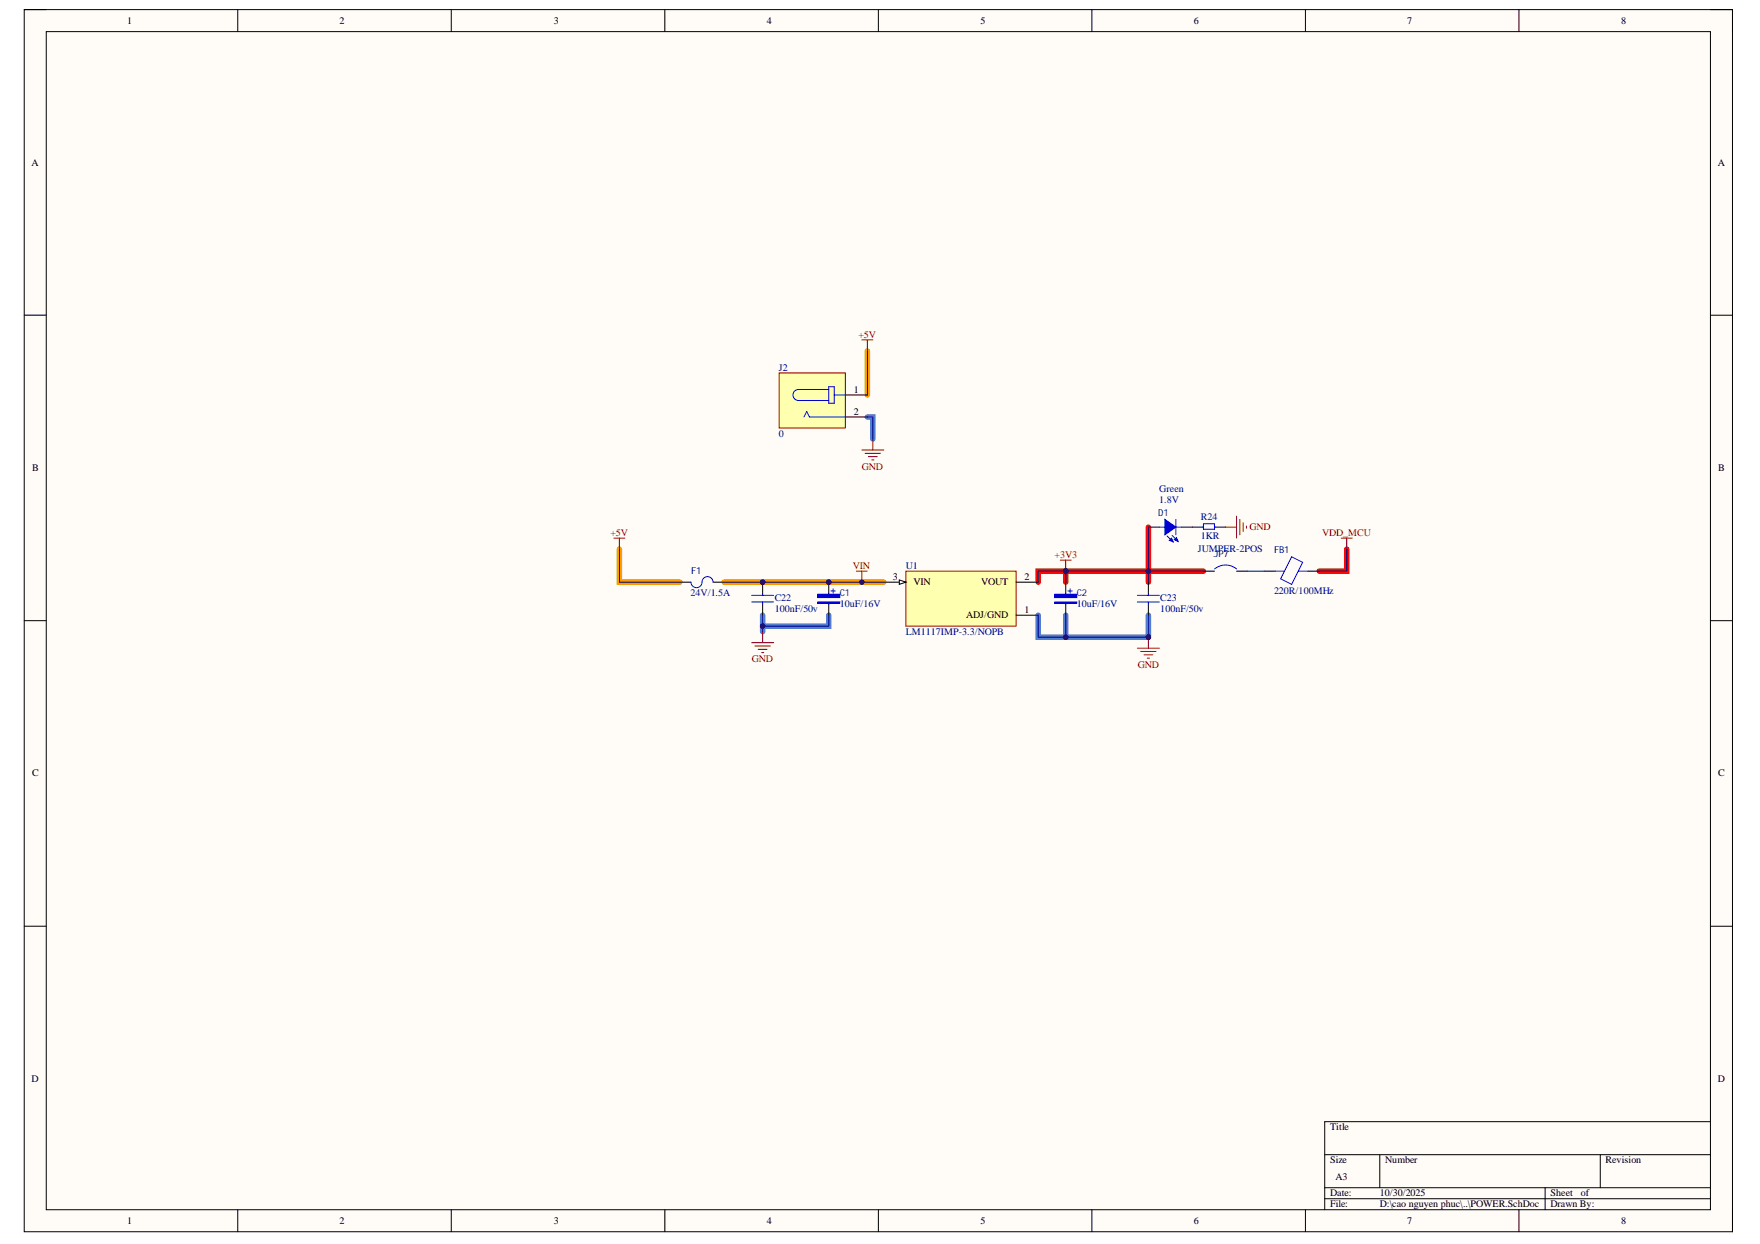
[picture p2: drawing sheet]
<svg xmlns="http://www.w3.org/2000/svg" width="297mm" height="210mm" viewBox="0 0 297 210" stroke-linecap="round" stroke-linejoin="round" font-family="sans-serif">
<defs><g id="words">
<g font-size="1.7">
<text x="21.5" y="4">1</text>
<text x="57.3" y="4">2</text>
<text x="93.5" y="4">3</text>
<text x="129.4" y="4">4</text>
<text x="165.5" y="4">5</text>
<text x="201.5" y="4">6</text>
<text x="237.5" y="4">7</text>
<text x="273.6" y="4">8</text>
<text x="5.3" y="27.9">A</text>
<text x="289.9" y="27.9">A</text>
<text x="144.1" y="66.3">1</text>
<text x="144.1" y="70">2</text>
<text x="5.4" y="79.5">B</text>
<text x="290" y="79.5">B</text>
<text x="150.7" y="97.8">3</text>
<text x="154.2" y="98.8">VIN</text>
<text x="165.6" y="98.8">VOUT</text>
<text x="172.9" y="97.8">2</text>
<text x="163" y="104.3">ADJ/GND</text>
<text x="172.9" y="103.4">1</text>
<text x="5.4" y="131">C</text>
<text x="290" y="131">C</text>
<text x="5.3" y="182.6">D</text>
<text x="289.9" y="182.6">D</text>
<text x="224.5" y="190.7">Title</text>
<text x="224.5" y="196.3">Size</text>
<text x="233.8" y="196.3">Number</text>
<text x="271" y="196.3">Revision</text>
<text x="224.5" y="201.8">Date:</text>
<text x="224.5" y="203.7">File:</text>
<text x="225.4" y="199.1">A3</text>
<text x="232.9" y="201.8">10/30/2025</text>
<text x="232.9" y="203.7">D:\cao nguyen phuc\..\POWER.SchDoc</text>
<text x="261.7" y="201.8">Sheet</text>
<text x="261.7" y="203.7">Drawn By:</text>
<text x="266.8" y="201.8">of</text>
<text x="21.5" y="206.5">1</text>
<text x="57.3" y="206.5">2</text>
<text x="93.5" y="206.5">3</text>
<text x="129.4" y="206.5">4</text>
<text x="165.5" y="206.5">5</text>
<text x="201.5" y="206.5">6</text>
<text x="237.5" y="206.5">7</text>
<text x="273.6" y="206.5">8</text>
</g>
<g font-size="1.7" fill="#800000">
<text x="144.9" y="57">+5V</text>
<text x="145.5" y="79.3">GND</text>
<text x="210.9" y="89.5">GND</text>
<text x="103" y="90.4">+5V</text>
<text x="143.9" y="96">VIN</text>
<text x="178" y="94.1">+3V3</text>
<text x="223.1" y="90.4">VDD_MCU</text>
<text x="126.9" y="111.8">GND</text>
<text x="192" y="112.7">GND</text>
</g>
<g font-size="1.7" fill="#000080">
<text x="131.4" y="62.6">J2</text>
<text x="131.4" y="73.7">0</text>
<text x="195.7" y="83">Green</text>
<text x="195.7" y="84.8">1.8V</text>
<text x="202.7" y="87.8">R24</text>
<text x="152.9" y="96">U1</text>
<text x="202.2" y="93.2">JUMPER-2POS</text>
<text x="202.7" y="91">1KR</text>
<text x="116.6" y="100.6">24V/1.5A</text>
<text x="130.8" y="101.4">C22</text>
<text x="195.8" y="101.4">C23</text>
<text x="215" y="100.3">220R/100MHz</text>
<text x="130.8" y="103.2">100nF/50v</text>
<text x="141.7" y="102.5">10uF/16V</text>
<text x="152.9" y="107.1">LM1117IMP-3.3/NOPB</text>
<text x="181.7" y="102.5">10uF/16V</text>
<text x="195.8" y="103.2">100nF/50v</text>
</g>
<g font-size="1.6" fill="#000080">
<text x="195.5" y="87">D1</text>
<text x="204.8" y="94">JP7</text>
<text x="215" y="93.4">FB1</text>
<text x="116.6" y="96.9">F1</text>
<text x="141.7" y="100.6">C1</text>
<text x="181.7" y="100.6">C2</text>
</g>
</g></defs>
<path d="M4.1 1.6h288.3v206.2h-288.3z" fill-rule="evenodd" fill="#fffcf8"/>
<path d="M4.1 1.6h288.3v206.2h-288.3z" fill="none" stroke="#000" stroke-width=".17"/>
<path d="M7.8 5.3h280.9v198.8h-280.9z" fill-rule="evenodd" fill="#fffcf8"/>
<g fill="none" stroke="#000" stroke-width=".17">
<path d="M4.1 1.6h3.7M7.8 5.3h280.9v198.8h-280.9zM40.1 1.6v3.7M76.2 1.6v3.7M112.2 1.6v3.7M148.2 1.6v3.7M184.3 1.6v3.7M220.3 1.6v3.7M256.4 1.6v3.7M288.7 1.6h3.7v3.7M4.1 53.2h3.7M288.7 53.2h3.7"/>
<path d="M4.1 104.7h3.7M288.7 104.7h3.7M4.1 156.3h3.7M288.7 156.3h3.7M223.6 194.8h65.1M232.9 194.8v5.6M270.1 194.8v5.6M288.7 189.3h-65.1v14.8M40.1 204.1v3.7M76.2 204.1v3.7M112.2 204.1v3.7M148.2 204.1v3.7"/>
<path d="M184.3 204.1v3.7M220.3 204.1v3.7M223.6 200.4h65.1M223.6 202.3h65.1M256.4 204.1v3.7M260.8 200.4v3.7M292.4 204.1v3.7"/>
</g>
<path d="M179.9 96.4h-4.7v1.8M179.9 96.4h13.9v1.8M179.9 96.4v1.8M193.8 88.9v7.5h9.3M227.3 92.7v3.7h-4.7" fill="none" stroke="#f00" stroke-width=".93"/>
<path d="M146.4 70.4h.9v3.7M128.7 103.8v2.8M139.9 103.8v1.9h-11.2M175.2 103.8v3.7h18.6v-3.7M179.9 103.8v3.7" fill="none" stroke="#4a86e8" stroke-width=".93"/>
<path d="M146.4 59.2v7.4M104.5 92.7v5.5h10.3M122.2 98.2h27" fill="none" stroke="#f90" stroke-width=".93"/>
<circle cx="139.9" cy="98.2" r=".37" fill="#000080"/>
<circle cx="139.9" cy="98.2" r=".37" fill="none" stroke="#000080" stroke-width=".17"/>
<path d="M139.9 98.2v1.9" fill="none" stroke="#000" stroke-width=".17"/>
<circle cx="139.9" cy="98.2" r=".37" fill="#000080"/>
<circle cx="139.9" cy="98.2" r=".37" fill="none" stroke="#000080" stroke-width=".17"/>
<path d="M139.9 101.9v1.9" fill="none" stroke="#000" stroke-width=".17"/>
<path d="M138 100.3h3.7v.5h-3.7z" fill-rule="evenodd" fill="#00f"/>
<path d="M140.2 99.7h.8M140.6 99.3v.8M138 100.3h3.7v.5h-3.7zM138 101.6h3.7v.2h-3.7zM139.9 100.1v.4M139.9 101.8v.1" fill="none" stroke="#00f" stroke-width=".17"/>
<path d="M138 101.7h3.7" fill="none" stroke="#00f" stroke-width=".19"/>
<path d="M179.9 98.2v1.9M179.9 101.9v1.9" fill="none" stroke="#000" stroke-width=".17"/>
<path d="M178 100.3h3.7v.5h-3.7z" fill-rule="evenodd" fill="#00f"/>
<path d="M180.2 99.7h.8M180.6 99.3v.8M178 100.3h3.7v.5h-3.7zM178 101.6h3.7v.2h-3.7zM179.9 100.1v.4M179.9 101.8v.1" fill="none" stroke="#00f" stroke-width=".17"/>
<path d="M178 101.7h3.7" fill="none" stroke="#00f" stroke-width=".19"/>
<path d="M192 109.4h3.7M192.5 109.9h2.6M193.1 110.5h1.5M193.6 111h.4M193.8 107.5v1.9" fill="none" stroke="#800000" stroke-width=".17"/>
<circle cx="193.8" cy="107.5" r=".37" fill="#000080"/>
<circle cx="193.8" cy="107.5" r=".37" fill="none" stroke="#000080" stroke-width=".17"/>
<path d="M126.9 108.4h3.7M127.4 109h2.6M128 109.6h1.5M128.5 110.1h.4M128.7 106.6v1.8" fill="none" stroke="#800000" stroke-width=".17"/>
<path d="M193.8 88.9h1.9M199.4 88.9h1.9" fill="none" stroke="#000" stroke-width=".17"/>
<path d="M196.6 87.6l1.9 1.3-1.9 1.3z" fill="#00f"/>
<path d="M195.7 88.9h.9M196.6 87.6l1.9 1.3-1.9 1.3zM197 90.4l1 1M197.8 90.3l1 1.1M198.5 88.9h.9M198.5 87.6v2.6" fill="none" stroke="#00f" stroke-width=".17"/>
<path d="M197.4 91.2l.3-.4 .3 .6z" fill="#00f"/>
<path d="M197.4 91.2l.3-.4 .3 .6z" fill="none" stroke="#00f" stroke-width=".17"/>
<path d="M198.2 91.1l.4-.4 .2 .7z" fill="#00f"/>
<path d="M198.2 91.1l.4-.4 .2 .7zM205 96a2.96 2.96 0 0 1 3.7 0" fill="none" stroke="#00f" stroke-width=".17"/>
<path d="M203.1 96.4h1.9M208.7 96.4h1.9" fill="none" stroke="#000" stroke-width=".17"/>
<circle cx="128.7" cy="98.2" r=".37" fill="#000080"/>
<circle cx="128.7" cy="98.2" r=".37" fill="none" stroke="#000080" stroke-width=".17"/>
<path d="M128.7 98.2v1.9M128.7 101.9v1.9" fill="none" stroke="#000" stroke-width=".17"/>
<circle cx="128.7" cy="98.2" r=".37" fill="#000080"/>
<circle cx="128.7" cy="98.2" r=".37" fill="none" stroke="#000080" stroke-width=".17"/>
<g fill="none" stroke="#00f" stroke-width=".17">
<path d="M116.6 98.2a.94 .94 0 0 0 .9 1 .94 .94 0 0 0 1-.9M118.5 98.2a.94 .94 0 0 1 .9-.9 .94 .94 0 0 1 .9 .9M202.9 88.9h.2M203.1 88.4h1.9v.9h-1.9zM205 88.9h.2M215.2 96.4h1.5M218 94l1.9 .9-1.9 3.7-1.9-.9zM219.1 96.4h1.7M126.9 101.6h3.7M126.9 100.5h3.7M128.7 100.1v.4M128.7 101.6v.3"/>
<path d="M192 101.6h3.7M192 100.5h3.7M193.8 100.1v.4M193.8 101.6v.3"/>
</g>
<path d="M114.8 98.2h1.8M120.3 98.2h1.9M193.8 98.2v1.9M201.3 88.9h1.8M205 88.9h1.8M213.3 96.4h1.9M220.8 96.4h1.8M193.8 101.9v1.9" fill="none" stroke="#000" stroke-width=".17"/>
<path d="M103.6 90.8h1.9M104.5 90.8v1.9M178.9 94.5h1.9M179.9 94.5v1.9M206.8 88.9h1.9M208.7 87.1v3.7M209.2 87.6v2.6M209.8 88.2v1.5M210.4 88.8v.3M226.4 90.8h1.8M227.3 90.8v1.9" fill="none" stroke="#800000" stroke-width=".17"/>
<circle cx="179.9" cy="96.4" r=".37" fill="#000080"/>
<circle cx="179.9" cy="96.4" r=".37" fill="none" stroke="#000080" stroke-width=".17"/>
<path d="M152.9 96.4h18.6v9.3h-18.6z" fill-rule="evenodd" fill="#ffffb0"/>
<path d="M152.9 96.4h18.6v9.3h-18.6z" fill="none" stroke="#800000" stroke-width=".17"/>
<path d="M149.2 98.2h3.7" fill="none" stroke="#000" stroke-width=".17"/>
<path d="M151.8 97.9l1.1 .3-1.1 .4z" fill="#f8fcff"/>
<path d="M151.8 97.9l1.1 .3-1.1 .4zM171.5 98.2h3.7M171.5 103.8h3.7" fill="none" stroke="#000" stroke-width=".17"/>
<path d="M131.5 62.9h11.2v9.3h-11.2z" fill-rule="evenodd" fill="#ffffb0"/>
<path d="M145.5 57.4h1.8M146.4 57.4v1.8M131.5 62.9h11.2v9.3h-11.2zM145.5 75.9h3.7M146 76.5h2.6M146.6 77h1.5M147.1 77.6h.4M147.3 74.1v1.8M144.5 96.4h1.9M145.5 96.4v1.8" fill="none" stroke="#800000" stroke-width=".17"/>
<path d="M135.7 70.4l.4-1 .5 1h6.1M139.9 65.7h-5.1a.93 .93 0 0 0-1 .9 .93 .93 0 0 0 1 1h5.1M139.9 65.3h.9v2.7h-.9zM140.8 66.6h1.9" fill="none" stroke="#00f" stroke-width=".17"/>
<path d="M142.7 66.6h3.7M142.7 70.4h3.7" fill="none" stroke="#000" stroke-width=".17"/>
<circle cx="145.4" cy="98.2" r=".37" fill="#000080"/>
<g fill="none" stroke="#000080" stroke-width=".17">
<path d="M193.8 96.4h9.3"/>
<circle cx="145.4" cy="98.2" r=".37"/>
</g>
<circle cx="193.8" cy="96.4" r=".37" fill="#000080"/>
<g fill="none" stroke="#000080" stroke-width=".17">
<path d="M193.8 103.8v3.7"/>
<circle cx="193.8" cy="96.4" r=".37"/>
</g>
<circle cx="193.8" cy="107.5" r=".37" fill="#000080"/>
<g fill="none" stroke="#000080" stroke-width=".17">
<path d="M175.2 103.8v3.7h18.6"/>
<circle cx="193.8" cy="107.5" r=".37"/>
</g>
<circle cx="179.9" cy="107.5" r=".38" fill="#000080"/>
<circle cx="179.9" cy="107.5" r=".38" fill="none" stroke="#000080" stroke-width=".17"/>
<circle cx="193.8" cy="107.5" r=".37" fill="#000080"/>
<g fill="none" stroke="#000080" stroke-width=".17">
<path d="M193.8 88.9v7.5"/>
<circle cx="193.8" cy="107.5" r=".37"/>
</g>
<circle cx="193.8" cy="96.4" r=".37" fill="#000080"/>
<g fill="none" stroke="#000080" stroke-width=".17">
<path d="M104.5 92.7v5.5h10.3M179.9 96.4h-4.7v1.8M210.6 96.4h2.7M227.3 92.7v3.7h-4.7"/>
<circle cx="193.8" cy="96.4" r=".37"/>
</g>
<circle cx="179.9" cy="96.4" r=".37" fill="#000080"/>
<g fill="none" stroke="#000080" stroke-width=".17">
<path d="M179.9 96.4h13.9v1.8"/>
<circle cx="179.9" cy="96.4" r=".37"/>
</g>
<circle cx="179.9" cy="96.4" r=".37" fill="#000080"/>
<circle cx="179.9" cy="96.4" r=".37" fill="none" stroke="#000080" stroke-width=".17"/>
<circle cx="193.8" cy="96.4" r=".37" fill="#000080"/>
<g fill="none" stroke="#000080" stroke-width=".17">
<path d="M146.4 59.2v7.4M128.7 103.8v2.8"/>
<circle cx="193.8" cy="96.4" r=".37"/>
</g>
<circle cx="128.7" cy="105.7" r=".37" fill="#000080"/>
<g fill="none" stroke="#000080" stroke-width=".17">
<path d="M122.2 98.2h27M139.9 103.8v1.9h-11.2"/>
<circle cx="128.7" cy="105.7" r=".37"/>
</g>
<circle cx="128.7" cy="105.7" r=".37" fill="#000080"/>
<g fill="none" stroke="#000080" stroke-width=".17">
<path d="M179.9 103.8v3.7"/>
<circle cx="128.7" cy="105.7" r=".37"/>
</g>
<circle cx="179.9" cy="107.5" r=".38" fill="#000080"/>
<g fill="none" stroke="#000080" stroke-width=".17">
<path d="M179.9 96.4v1.8"/>
<circle cx="179.9" cy="107.5" r=".38"/>
</g>
<circle cx="179.9" cy="96.4" r=".37" fill="#000080"/>
<g fill="none" stroke="#000080" stroke-width=".17">
<path d="M146.4 70.4h.9v3.7"/>
<circle cx="179.9" cy="96.4" r=".37"/>
</g>
<use href="#words"/>
</svg>
